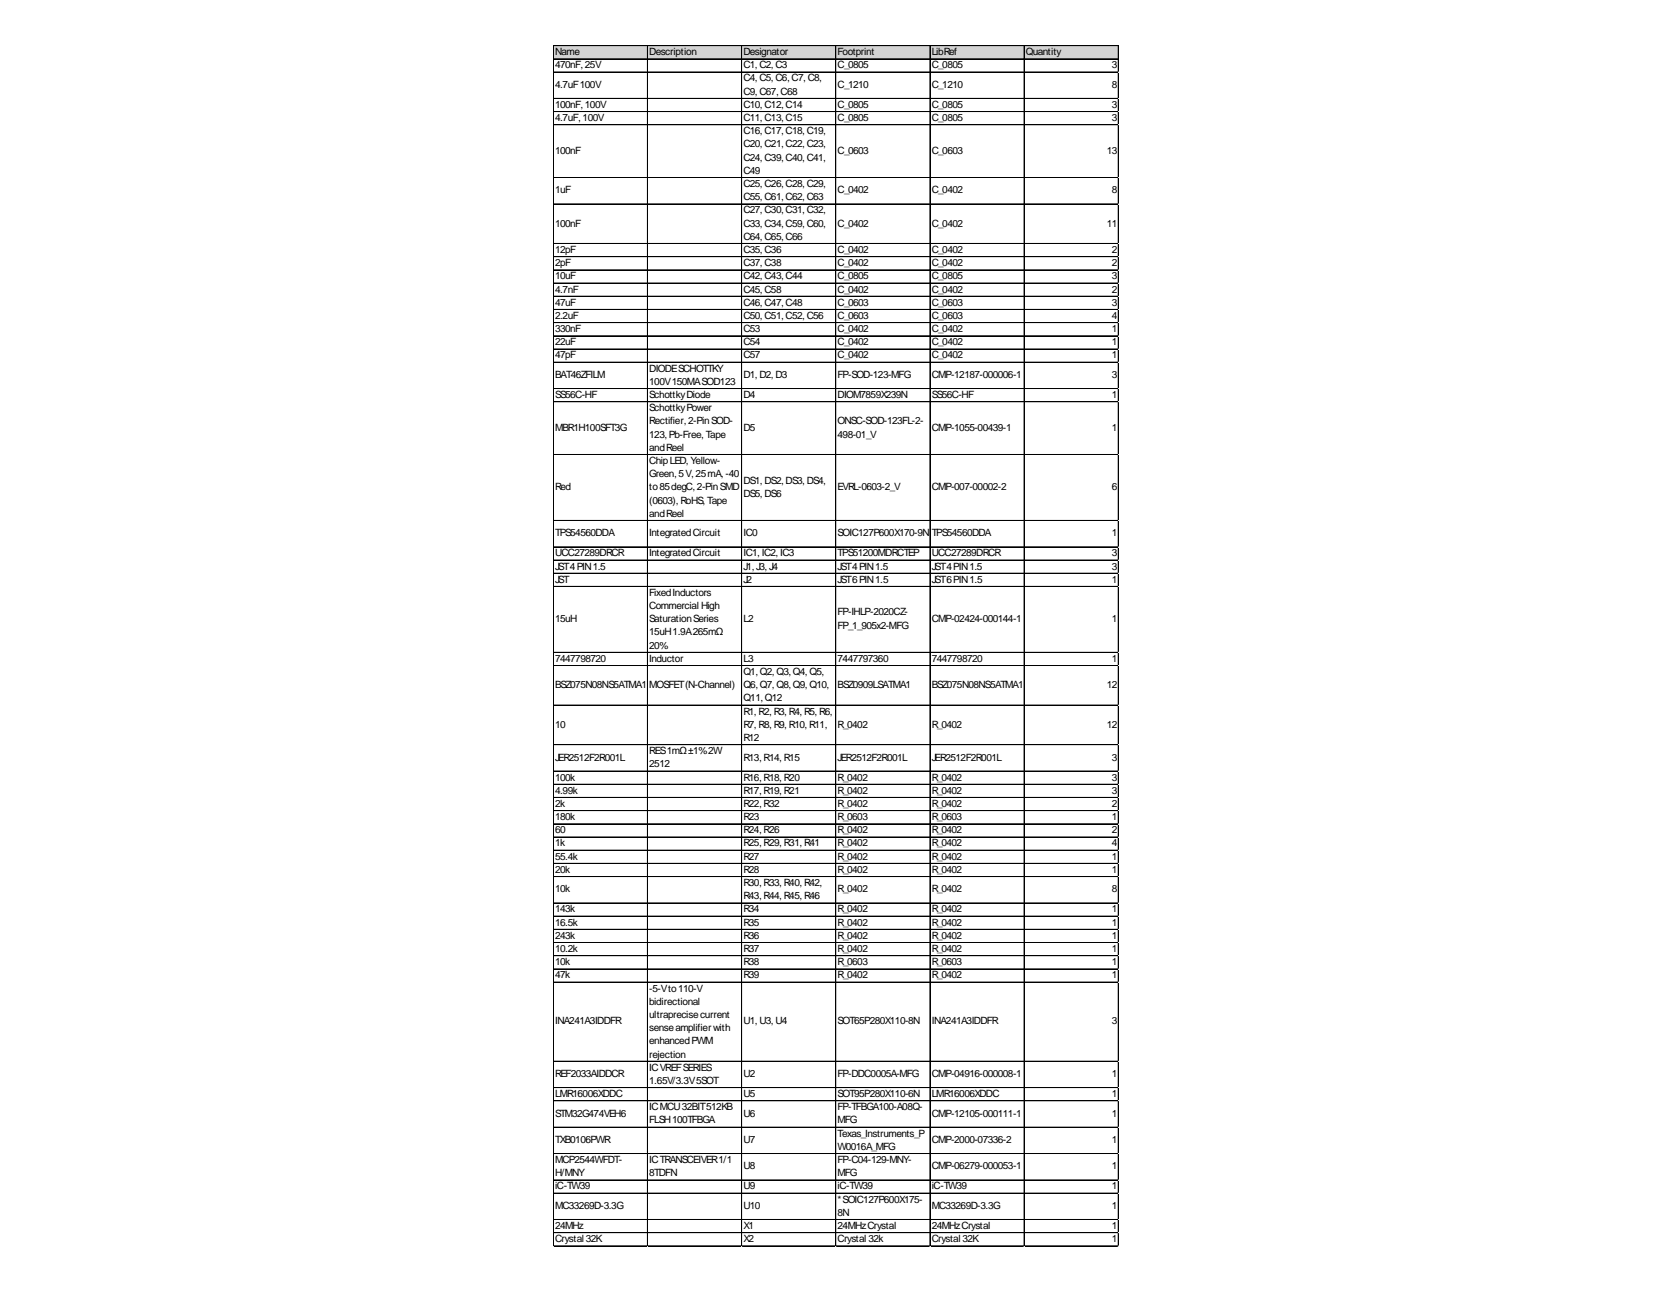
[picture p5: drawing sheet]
<svg xmlns="http://www.w3.org/2000/svg" width="279mm" height="216mm" viewBox="0 0 279 216" stroke-linecap="round" stroke-linejoin="round" font-family="sans-serif">
<defs><g id="words">
<g font-size="1.7">
<text x="92.7" y="9.2">Name</text>
<text x="92.7" y="11.4">470nF, 25V</text>
<text x="108.4" y="9.2">Description</text>
<text x="124.2" y="9.2">Designator</text>
<text x="124.2" y="11.4">C1, C2, C3</text>
<text x="139.9" y="9.2">Footprint</text>
<text x="139.9" y="11.4">C_0805</text>
<text x="155.6" y="9.2">LibRef</text>
<text x="155.6" y="11.4">C_0805</text>
<text x="171.3" y="9.2">Quantity</text>
<text x="185.7" y="11.4">3</text>
<text x="92.7" y="14.7">4.7uF100V</text>
<text x="124.2" y="13.6">C4, C5, C6, C7, C8,</text>
<text x="124.2" y="15.8">C9, C67, C68</text>
<text x="139.9" y="14.7">C_1210</text>
<text x="155.6" y="14.7">C_1210</text>
<text x="185.7" y="14.7">8</text>
<text x="92.7" y="18">100nF, 100V</text>
<text x="92.7" y="20.2">4.7uF, 100V</text>
<text x="124.2" y="18">C10, C12, C14</text>
<text x="124.2" y="20.2">C11, C13, C15</text>
<text x="124.2" y="22.4">C16, C17, C18, C19,</text>
<text x="139.9" y="18">C_0805</text>
<text x="139.9" y="20.2">C_0805</text>
<text x="155.6" y="18">C_0805</text>
<text x="155.6" y="20.2">C_0805</text>
<text x="185.7" y="18">3</text>
<text x="185.7" y="20.2">3</text>
<text x="92.7" y="25.7">100nF</text>
<text x="124.2" y="24.6">C20, C21, C22, C23,</text>
<text x="124.2" y="26.8">C24, C39, C40, C41,</text>
<text x="124.2" y="29">C49</text>
<text x="139.9" y="25.7">C_0603</text>
<text x="155.6" y="25.7">C_0603</text>
<text x="184.9" y="25.7">13</text>
<text x="92.7" y="32.3">1uF</text>
<text x="124.2" y="31.2">C25, C26, C28, C29,</text>
<text x="124.2" y="33.4">C55, C61, C62, C63</text>
<text x="124.2" y="35.6">C27, C30, C31, C32,</text>
<text x="139.9" y="32.3">C_0402</text>
<text x="155.6" y="32.3">C_0402</text>
<text x="185.7" y="32.3">8</text>
<text x="92.7" y="37.8">100nF</text>
<text x="124.2" y="37.8">C33, C34, C59, C60,</text>
<text x="124.2" y="40">C64, C65, C66</text>
<text x="139.9" y="37.8">C_0402</text>
<text x="155.6" y="37.8">C_0402</text>
<text x="184.9" y="37.8">11</text>
<text x="92.7" y="42.2">12pF</text>
<text x="92.7" y="44.4">2pF</text>
<text x="92.7" y="46.6">10uF</text>
<text x="124.2" y="42.2">C35, C36</text>
<text x="124.2" y="44.4">C37, C38</text>
<text x="124.2" y="46.6">C42, C43, C44</text>
<text x="139.9" y="42.2">C_0402</text>
<text x="139.9" y="44.4">C_0402</text>
<text x="139.9" y="46.6">C_0805</text>
<text x="155.6" y="42.2">C_0402</text>
<text x="155.6" y="44.4">C_0402</text>
<text x="155.6" y="46.6">C_0805</text>
<text x="185.7" y="42.2">2</text>
<text x="185.7" y="44.4">2</text>
<text x="185.7" y="46.6">3</text>
<text x="92.7" y="48.8">4.7nF</text>
<text x="92.7" y="51">47uF</text>
<text x="92.7" y="53.3">2.2uF</text>
<text x="124.2" y="48.8">C45, C58</text>
<text x="124.2" y="51">C46, C47, C48</text>
<text x="124.2" y="53.3">C50, C51, C52, C56</text>
<text x="139.9" y="48.8">C_0402</text>
<text x="139.9" y="51">C_0603</text>
<text x="139.9" y="53.3">C_0603</text>
<text x="155.6" y="48.8">C_0402</text>
<text x="155.6" y="51">C_0603</text>
<text x="155.6" y="53.3">C_0603</text>
<text x="185.7" y="48.8">2</text>
<text x="185.7" y="51">3</text>
<text x="185.7" y="53.3">4</text>
<text x="92.7" y="55.5">330nF</text>
<text x="92.7" y="57.7">22uF</text>
<text x="92.7" y="59.9">47pF</text>
<text x="124.2" y="55.5">C53</text>
<text x="124.2" y="57.7">C54</text>
<text x="124.2" y="59.9">C57</text>
<text x="139.9" y="55.5">C_0402</text>
<text x="139.9" y="57.7">C_0402</text>
<text x="139.9" y="59.9">C_0402</text>
<text x="155.6" y="55.5">C_0402</text>
<text x="155.6" y="57.7">C_0402</text>
<text x="155.6" y="59.9">C_0402</text>
<text x="185.7" y="55.5">1</text>
<text x="185.7" y="57.7">1</text>
<text x="185.7" y="59.9">1</text>
<text x="92.7" y="63.1">BAT46ZFILM</text>
<text x="108.4" y="62.1">DIODESCHOTTKY</text>
<text x="108.4" y="64.3">100V150MASOD123</text>
<text x="124.2" y="63.1">D1, D2, D3</text>
<text x="139.9" y="63.1">FP-SOD-123-MFG</text>
<text x="155.6" y="63.1">CMP-12187-000006-1</text>
<text x="185.7" y="63.1">3</text>
<text x="92.7" y="66.5">SS56C-HF</text>
<text x="92.7" y="71.9">MBR1H100SFT3G</text>
<text x="108.4" y="66.5">SchottkyDiode</text>
<text x="108.4" y="68.7">SchottkyPower</text>
<text x="108.4" y="70.9">Rectifier, 2-PinSOD-</text>
<text x="124.2" y="66.5">D4</text>
<text x="124.2" y="71.9">D5</text>
<text x="139.9" y="66.5">DIOM7859X239N</text>
<text x="139.9" y="70.9">ONSC-SOD-123FL-2-</text>
<text x="155.6" y="66.5">SS56C-HF</text>
<text x="155.6" y="71.9">CMP-1055-00439-1</text>
<text x="185.7" y="66.5">1</text>
<text x="185.7" y="71.9">1</text>
<text x="108.4" y="73.1">123, Pb-Free, Tape</text>
<text x="108.4" y="75.3">andReel</text>
<text x="108.4" y="77.5">ChipLED, Yellow-</text>
<text x="139.9" y="73.1">498-01_V</text>
<text x="92.7" y="81.9">Red</text>
<text x="108.4" y="79.7">Green, 5V, 25mA, -40</text>
<text x="108.4" y="81.9">to85degC, 2-PinSMD</text>
<text x="124.2" y="80.7">DS1, DS2, DS3, DS4,</text>
<text x="124.2" y="82.9">DS5, DS6</text>
<text x="139.9" y="81.9">EVRL-0603-2_V</text>
<text x="155.6" y="81.9">CMP-007-00002-2</text>
<text x="185.7" y="81.9">6</text>
<text x="92.7" y="89.6">TPS54560DDA</text>
<text x="108.4" y="84.1">(0603), RoHS, Tape</text>
<text x="108.4" y="86.3">andReel</text>
<text x="108.4" y="89.6">IntegratedCircuit</text>
<text x="124.2" y="89.6">IC0</text>
<text x="139.9" y="89.6">SOIC127P600X170-9N</text>
<text x="155.6" y="89.6">TPS54560DDA</text>
<text x="185.7" y="89.6">1</text>
<text x="92.7" y="92.9">UCC27289DRCR</text>
<text x="92.7" y="95.1">JST4PIN1.5</text>
<text x="108.4" y="92.9">IntegratedCircuit</text>
<text x="124.2" y="92.9">IC1, IC2, IC3</text>
<text x="124.2" y="95.1">J1, J3, J4</text>
<text x="139.9" y="92.9">TPS51200MDRCTEP</text>
<text x="139.9" y="95.1">JST4PIN1.5</text>
<text x="155.6" y="92.9">UCC27289DRCR</text>
<text x="155.6" y="95.1">JST4PIN1.5</text>
<text x="185.7" y="92.9">3</text>
<text x="185.7" y="95.1">3</text>
<text x="92.7" y="97.3">JST</text>
<text x="108.4" y="99.5">FixedInductors</text>
<text x="108.4" y="101.7">Commercial High</text>
<text x="124.2" y="97.3">J2</text>
<text x="139.9" y="97.3">JST6PIN1.5</text>
<text x="155.6" y="97.3">JST6PIN1.5</text>
<text x="185.7" y="97.3">1</text>
<text x="92.7" y="103.9">15uH</text>
<text x="108.4" y="103.9">SaturationSeries</text>
<text x="108.4" y="106.1">15uH1.9A265mΩ</text>
<text x="124.2" y="103.9">L2</text>
<text x="139.9" y="102.8">FP-IHLP-2020CZ-</text>
<text x="139.9" y="105">FP_1_905x2-MFG</text>
<text x="155.6" y="103.9">CMP-02424-000144-1</text>
<text x="185.7" y="103.9">1</text>
<text x="92.7" y="110.5">7447798720</text>
<text x="108.4" y="108.3">20%</text>
<text x="108.4" y="110.5">Inductor</text>
<text x="124.2" y="110.5">L3</text>
<text x="124.2" y="112.7">Q1, Q2, Q3, Q4, Q5,</text>
<text x="139.9" y="110.5">7447797360</text>
<text x="155.6" y="110.5">7447798720</text>
<text x="185.7" y="110.5">1</text>
<text x="92.7" y="114.9">BSZ075N08NS5ATMA1</text>
<text x="108.4" y="114.9">MOSFET(N-Channel)</text>
<text x="124.2" y="114.9">Q6, Q7, Q8, Q9, Q10,</text>
<text x="124.2" y="117.1">Q11, Q12</text>
<text x="124.2" y="119.3">R1, R2, R3, R4, R5, R6,</text>
<text x="139.9" y="114.9">BSZ0909LSATMA1</text>
<text x="155.6" y="114.9">BSZ075N08NS5ATMA1</text>
<text x="184.9" y="114.9">12</text>
<text x="92.7" y="121.5">10</text>
<text x="108.4" y="125.9">RES1mΩ±1%2W</text>
<text x="124.2" y="121.5">R7, R8, R9, R10, R11,</text>
<text x="124.2" y="123.7">R12</text>
<text x="139.9" y="121.5">R_0402</text>
<text x="155.6" y="121.5">R_0402</text>
<text x="184.9" y="121.5">12</text>
<text x="92.7" y="127">JER2512F2R001L</text>
<text x="92.7" y="130.3">100k</text>
<text x="108.4" y="128.1">2512</text>
<text x="124.2" y="127">R13, R14, R15</text>
<text x="124.2" y="130.3">R16, R18, R20</text>
<text x="139.9" y="127">JER2512F2R001L</text>
<text x="139.9" y="130.3">R_0402</text>
<text x="155.6" y="127">JER2512F2R001L</text>
<text x="155.6" y="130.3">R_0402</text>
<text x="185.7" y="127">3</text>
<text x="185.7" y="130.3">3</text>
<text x="92.7" y="132.5">4.99k</text>
<text x="92.7" y="134.7">2k</text>
<text x="92.7" y="136.9">180k</text>
<text x="124.2" y="132.5">R17, R19, R21</text>
<text x="124.2" y="134.7">R22, R32</text>
<text x="124.2" y="136.9">R23</text>
<text x="139.9" y="132.5">R_0402</text>
<text x="139.9" y="134.7">R_0402</text>
<text x="139.9" y="136.9">R_0603</text>
<text x="155.6" y="132.5">R_0402</text>
<text x="155.6" y="134.7">R_0402</text>
<text x="155.6" y="136.9">R_0603</text>
<text x="185.7" y="132.5">3</text>
<text x="185.7" y="134.7">2</text>
<text x="185.7" y="136.9">1</text>
<text x="92.7" y="139.1">60</text>
<text x="92.7" y="141.3">1k</text>
<text x="92.7" y="143.5">55.4k</text>
<text x="124.2" y="139.1">R24, R26</text>
<text x="124.2" y="141.3">R25, R29, R31, R41</text>
<text x="124.2" y="143.5">R27</text>
<text x="139.9" y="139.1">R_0402</text>
<text x="139.9" y="141.3">R_0402</text>
<text x="139.9" y="143.5">R_0402</text>
<text x="155.6" y="139.1">R_0402</text>
<text x="155.6" y="141.3">R_0402</text>
<text x="155.6" y="143.5">R_0402</text>
<text x="185.7" y="139.1">2</text>
<text x="185.7" y="141.3">4</text>
<text x="185.7" y="143.5">1</text>
<text x="92.7" y="145.7">20k</text>
<text x="92.7" y="149">10k</text>
<text x="124.2" y="145.7">R28</text>
<text x="124.2" y="147.9">R30, R33, R40, R42,</text>
<text x="139.9" y="145.7">R_0402</text>
<text x="139.9" y="149">R_0402</text>
<text x="155.6" y="145.7">R_0402</text>
<text x="155.6" y="149">R_0402</text>
<text x="185.7" y="145.7">1</text>
<text x="185.7" y="149">8</text>
<text x="92.7" y="152.4">143k</text>
<text x="92.7" y="154.6">16.5k</text>
<text x="124.2" y="150.2">R43, R44, R45, R46</text>
<text x="124.2" y="152.4">R34</text>
<text x="124.2" y="154.6">R35</text>
<text x="139.9" y="152.4">R_0402</text>
<text x="139.9" y="154.6">R_0402</text>
<text x="155.6" y="152.4">R_0402</text>
<text x="155.6" y="154.6">R_0402</text>
<text x="185.7" y="152.4">1</text>
<text x="185.7" y="154.6">1</text>
<text x="92.7" y="156.8">243k</text>
<text x="92.7" y="159">10.2k</text>
<text x="92.7" y="161.2">10k</text>
<text x="124.2" y="156.8">R36</text>
<text x="124.2" y="159">R37</text>
<text x="124.2" y="161.2">R38</text>
<text x="139.9" y="156.8">R_0402</text>
<text x="139.9" y="159">R_0402</text>
<text x="139.9" y="161.2">R_0603</text>
<text x="155.6" y="156.8">R_0402</text>
<text x="155.6" y="159">R_0402</text>
<text x="155.6" y="161.2">R_0603</text>
<text x="185.7" y="156.8">1</text>
<text x="185.7" y="159">1</text>
<text x="185.7" y="161.2">1</text>
<text x="92.7" y="163.4">47k</text>
<text x="108.4" y="165.6">-5-Vto110-V</text>
<text x="108.4" y="167.8">bidirectional</text>
<text x="124.2" y="163.4">R39</text>
<text x="139.9" y="163.4">R_0402</text>
<text x="155.6" y="163.4">R_0402</text>
<text x="185.7" y="163.4">1</text>
<text x="92.7" y="171">INA241A3IDDFR</text>
<text x="108.4" y="170">ultraprecisecurrent</text>
<text x="108.4" y="172.2">senseamplifierwith</text>
<text x="124.2" y="171">U1, U3, U4</text>
<text x="139.9" y="171">SOT65P280X110-8N</text>
<text x="155.6" y="171">INA241A3IDDFR</text>
<text x="185.7" y="171">3</text>
<text x="92.7" y="179.8">REF2033AIDDCR</text>
<text x="108.4" y="174.4">enhancedPWM</text>
<text x="108.4" y="176.6">rejection</text>
<text x="108.4" y="178.8">ICVREFSERIES</text>
<text x="124.2" y="179.8">U2</text>
<text x="139.9" y="179.8">FP-DDC0005A-MFG</text>
<text x="155.6" y="179.8">CMP-04916-000008-1</text>
<text x="185.7" y="179.8">1</text>
<text x="92.7" y="183.2">LMR16006XDDC</text>
<text x="108.4" y="181">1.65V/3.3V5SOT</text>
<text x="108.4" y="185.4">ICMCU32BIT512KB</text>
<text x="124.2" y="183.2">U5</text>
<text x="139.9" y="183.2">SOT95P280X110-6N</text>
<text x="139.9" y="185.4">FP-TFBGA100-A08Q-</text>
<text x="155.6" y="183.2">LMR16006XDDC</text>
<text x="185.7" y="183.2">1</text>
<text x="92.7" y="186.5">STM32G474VEH6</text>
<text x="92.7" y="190.9">TXB0106PWR</text>
<text x="108.4" y="187.6">FLSH100TFBGA</text>
<text x="124.2" y="186.5">U6</text>
<text x="124.2" y="190.9">U7</text>
<text x="139.9" y="187.6">MFG</text>
<text x="139.9" y="189.8">Texas_Instruments_P</text>
<text x="139.9" y="192">W0016A_MFG</text>
<text x="155.6" y="186.5">CMP-12105-000111-1</text>
<text x="155.6" y="190.9">CMP-2000-07336-2</text>
<text x="185.7" y="186.5">1</text>
<text x="185.7" y="190.9">1</text>
<text x="92.7" y="194.2">MCP2544WFDT-</text>
<text x="92.7" y="196.4">H/MNY</text>
<text x="108.4" y="194.2">ICTRANSCEIVER1/1</text>
<text x="108.4" y="196.4">8TDFN</text>
<text x="124.2" y="195.3">U8</text>
<text x="139.9" y="194.2">FP-C04-129-MNY-</text>
<text x="139.9" y="196.4">MFG</text>
<text x="155.6" y="195.3">CMP-06279-000053-1</text>
<text x="185.7" y="195.3">1</text>
<text x="92.7" y="198.6">iC-TW39</text>
<text x="92.7" y="201.9">MC33269D-3.3G</text>
<text x="124.2" y="198.6">U9</text>
<text x="124.2" y="201.9">U10</text>
<text x="139.9" y="198.6">iC-TW39</text>
<text x="139.9" y="200.8">*SOIC127P600X175-</text>
<text x="139.9" y="203">8N</text>
<text x="155.6" y="198.6">iC-TW39</text>
<text x="155.6" y="201.9">MC33269D-3.3G</text>
<text x="185.7" y="198.6">1</text>
<text x="185.7" y="201.9">1</text>
<text x="92.7" y="205.2">24MHz</text>
<text x="92.7" y="207.4">Crystal 32K</text>
<text x="124.2" y="205.2">X1</text>
<text x="124.2" y="207.4">X2</text>
<text x="139.9" y="205.2">24MHzCrystal</text>
<text x="139.9" y="207.4">Crystal 32k</text>
<text x="155.6" y="205.2">24MHzCrystal</text>
<text x="155.6" y="207.4">Crystal 32K</text>
<text x="185.7" y="205.2">1</text>
<text x="185.7" y="207.4">1</text>
</g>
</g></defs>
<path d="M92.4 7.6h94.5v2.3h-94.5z" fill="#d3d3d3"/>
<g fill="none" stroke="#000" stroke-width=".17">
<path d="M92.4 7.6v200.5M92.5 7.6h94.3M92.5 7.7h94.3M92.5 9.8h94.3M92.5 9.9h94.3M92.5 12h94.3M92.5 12.1h94.3M92.5 16.4h94.3M92.5 16.5h94.3M92.5 18.6h94.3M92.5 18.7h94.3M108.1 7.7v200.4"/>
<path d="M108.2 7.7v200.4M123.8 7.7v200.4M123.9 7.7v200.4M139.6 7.7v200.4M155.3 7.7v200.4M171 7.7v200.4M171.1 7.7v200.4M186.8 7.7v200.4M92.5 20.8h94.3M92.5 20.9h94.3M92.5 29.6h94.3M92.5 29.7h94.3"/>
<path d="M92.5 34h94.3M92.5 34.1h94.3M92.5 40.7h94.3M92.5 42.9h94.3M92.5 45.1h94.3M92.5 47.3h94.3M92.5 49.5h94.3M92.5 51.7h94.3M92.5 53.9h94.3M92.5 56.1h94.3M92.5 58.3h94.3M92.5 60.5h94.3"/>
<path d="M92.5 64.9h94.3M92.5 67.1h94.3M92.5 75.9h94.3M92.5 86.9h94.3M92.5 91.3h94.3M92.5 93.5h94.3M92.5 95.7h94.3M92.5 97.9h94.3M92.5 108.9h94.3M92.5 109h94.3M92.5 111.1h94.3M92.5 117.7h94.3"/>
<path d="M92.5 117.8h94.3M92.5 124.3h94.3M92.5 124.4h94.3M92.5 128.7h94.3M92.5 130.9h94.3M92.5 131h94.3M92.5 133.1h94.3M92.5 133.2h94.3M92.5 135.4h94.3M92.5 137.6h94.3M92.5 139.8h94.3M92.5 142h94.3"/>
<path d="M92.5 144.2h94.3M92.5 146.4h94.3M92.5 150.8h94.3M92.5 153h94.3M92.5 155.2h94.3M92.5 157.4h94.3M92.5 159.6h94.3M92.5 161.8h94.3M92.5 164h94.3M92.5 177.2h94.3M92.5 181.6h94.3M92.5 183.8h94.3"/>
<path d="M92.5 188.2h94.3M92.5 192.6h94.3M92.5 197h94.3M92.5 197.1h94.3M92.5 199.2h94.3M92.5 203.6h94.3M92.5 203.7h94.3M92.5 205.8h94.3M92.5 205.9h94.3M92.5 208h94.3"/>
</g>
<path d="M92.4 208.1v.1" fill="none" stroke="#e0e0e0" stroke-width=".17"/>
<path d="M92.4 208.1l.1 .1z" fill="#e0e0e0"/>
<path d="M108.1 208.1v.1" fill="none" stroke="#e0e0e0" stroke-width=".17"/>
<path d="M108.1 208.1l.1 .1z" fill="#e0e0e0"/>
<path d="M123.8 208.1v.1" fill="none" stroke="#e0e0e0" stroke-width=".17"/>
<path d="M123.8 208.1l.1 .1z" fill="#e0e0e0"/>
<path d="M139.6 208.1v.1" fill="none" stroke="#e0e0e0" stroke-width=".17"/>
<path d="M139.6 208.1l.1 .1z" fill="#e0e0e0"/>
<path d="M155.3 208.1v.1" fill="none" stroke="#e0e0e0" stroke-width=".17"/>
<path d="M155.3 208.1l.1 .1z" fill="#e0e0e0"/>
<path d="M171 208.1v.1" fill="none" stroke="#e0e0e0" stroke-width=".17"/>
<path d="M171 208.1l.1 .1z" fill="#e0e0e0"/>
<path d="M186.8 208.1v.1" fill="none" stroke="#e0e0e0" stroke-width=".17"/>
<path d="M186.8 208.1v.1z" fill="#e0e0e0"/>
<path d="M186.8 12h.1" fill="none" stroke="#e0e0e0" stroke-width=".17"/>
<path d="M186.8 12l.1 .1z" fill="#e0e0e0"/>
<path d="M186.8 16.4h.1" fill="none" stroke="#e0e0e0" stroke-width=".17"/>
<path d="M186.8 16.4l.1 .1z" fill="#e0e0e0"/>
<path d="M186.8 18.6h.1" fill="none" stroke="#e0e0e0" stroke-width=".17"/>
<path d="M186.8 18.6l.1 .1z" fill="#e0e0e0"/>
<path d="M186.8 20.8h.1" fill="none" stroke="#e0e0e0" stroke-width=".17"/>
<path d="M186.8 20.8l.1 .1z" fill="#e0e0e0"/>
<path d="M186.8 29.6h.1" fill="none" stroke="#e0e0e0" stroke-width=".17"/>
<path d="M186.8 29.6l.1 .1z" fill="#e0e0e0"/>
<path d="M186.8 34h.1" fill="none" stroke="#e0e0e0" stroke-width=".17"/>
<path d="M186.8 34l.1 .1z" fill="#e0e0e0"/>
<path d="M186.8 40.7h.1" fill="none" stroke="#e0e0e0" stroke-width=".17"/>
<path d="M186.8 40.7h.1z" fill="#e0e0e0"/>
<path d="M186.8 42.9h.1" fill="none" stroke="#e0e0e0" stroke-width=".17"/>
<path d="M186.8 42.9h.1z" fill="#e0e0e0"/>
<path d="M186.8 45.1h.1" fill="none" stroke="#e0e0e0" stroke-width=".17"/>
<path d="M186.8 45.1h.1z" fill="#e0e0e0"/>
<path d="M186.8 47.3h.1" fill="none" stroke="#e0e0e0" stroke-width=".17"/>
<path d="M186.8 47.3h.1z" fill="#e0e0e0"/>
<path d="M186.8 49.5h.1" fill="none" stroke="#e0e0e0" stroke-width=".17"/>
<path d="M186.8 49.5h.1z" fill="#e0e0e0"/>
<path d="M186.8 51.7h.1" fill="none" stroke="#e0e0e0" stroke-width=".17"/>
<path d="M186.8 51.7h.1z" fill="#e0e0e0"/>
<path d="M186.8 53.9h.1" fill="none" stroke="#e0e0e0" stroke-width=".17"/>
<path d="M186.8 53.9h.1z" fill="#e0e0e0"/>
<path d="M186.8 56.1h.1" fill="none" stroke="#e0e0e0" stroke-width=".17"/>
<path d="M186.8 56.1h.1z" fill="#e0e0e0"/>
<path d="M186.8 58.3h.1" fill="none" stroke="#e0e0e0" stroke-width=".17"/>
<path d="M186.8 58.3h.1z" fill="#e0e0e0"/>
<path d="M186.8 60.5h.1" fill="none" stroke="#e0e0e0" stroke-width=".17"/>
<path d="M186.8 60.5h.1z" fill="#e0e0e0"/>
<path d="M186.8 64.9h.1" fill="none" stroke="#e0e0e0" stroke-width=".17"/>
<path d="M186.8 64.9l.1 .1z" fill="#e0e0e0"/>
<path d="M186.8 67.1h.1" fill="none" stroke="#e0e0e0" stroke-width=".17"/>
<path d="M186.8 67.1l.1 .1z" fill="#e0e0e0"/>
<path d="M186.8 75.9h.1" fill="none" stroke="#e0e0e0" stroke-width=".17"/>
<path d="M186.8 75.9l.1 .1z" fill="#e0e0e0"/>
<path d="M186.8 86.9h.1" fill="none" stroke="#e0e0e0" stroke-width=".17"/>
<path d="M186.8 86.9l.1 .1z" fill="#e0e0e0"/>
<path d="M186.8 91.3h.1" fill="none" stroke="#e0e0e0" stroke-width=".17"/>
<path d="M186.8 91.3l.1 .1z" fill="#e0e0e0"/>
<path d="M186.8 93.5h.1" fill="none" stroke="#e0e0e0" stroke-width=".17"/>
<path d="M186.8 93.5l.1 .1z" fill="#e0e0e0"/>
<path d="M186.8 95.7h.1" fill="none" stroke="#e0e0e0" stroke-width=".17"/>
<path d="M186.8 95.7l.1 .1z" fill="#e0e0e0"/>
<path d="M186.8 97.9h.1" fill="none" stroke="#e0e0e0" stroke-width=".17"/>
<path d="M186.8 97.9l.1 .1z" fill="#e0e0e0"/>
<path d="M186.8 108.9h.1" fill="none" stroke="#e0e0e0" stroke-width=".17"/>
<path d="M186.8 108.9l.1 .1z" fill="#e0e0e0"/>
<path d="M186.8 111.1h.1" fill="none" stroke="#e0e0e0" stroke-width=".17"/>
<path d="M186.8 111.1l.1 .1z" fill="#e0e0e0"/>
<path d="M186.8 117.7h.1" fill="none" stroke="#e0e0e0" stroke-width=".17"/>
<path d="M186.8 117.7l.1 .1z" fill="#e0e0e0"/>
<path d="M186.8 124.3h.1" fill="none" stroke="#e0e0e0" stroke-width=".17"/>
<path d="M186.8 124.3l.1 .1z" fill="#e0e0e0"/>
<path d="M186.8 128.7h.1" fill="none" stroke="#e0e0e0" stroke-width=".17"/>
<path d="M186.8 128.7l.1 .1z" fill="#e0e0e0"/>
<path d="M186.8 130.9h.1" fill="none" stroke="#e0e0e0" stroke-width=".17"/>
<path d="M186.8 130.9l.1 .1z" fill="#e0e0e0"/>
<path d="M186.8 133.1h.1" fill="none" stroke="#e0e0e0" stroke-width=".17"/>
<path d="M186.8 133.1l.1 .1z" fill="#e0e0e0"/>
<path d="M186.8 135.4h.1" fill="none" stroke="#e0e0e0" stroke-width=".17"/>
<path d="M186.8 135.4h.1z" fill="#e0e0e0"/>
<path d="M186.8 137.6h.1" fill="none" stroke="#e0e0e0" stroke-width=".17"/>
<path d="M186.8 137.6h.1z" fill="#e0e0e0"/>
<path d="M186.8 139.8h.1" fill="none" stroke="#e0e0e0" stroke-width=".17"/>
<path d="M186.8 139.8h.1z" fill="#e0e0e0"/>
<path d="M186.8 142h.1" fill="none" stroke="#e0e0e0" stroke-width=".17"/>
<path d="M186.8 142h.1z" fill="#e0e0e0"/>
<path d="M186.8 144.2h.1" fill="none" stroke="#e0e0e0" stroke-width=".17"/>
<path d="M186.8 144.2h.1z" fill="#e0e0e0"/>
<path d="M186.8 146.4h.1" fill="none" stroke="#e0e0e0" stroke-width=".17"/>
<path d="M186.8 146.4h.1z" fill="#e0e0e0"/>
<path d="M186.8 150.8h.1" fill="none" stroke="#e0e0e0" stroke-width=".17"/>
<path d="M186.8 150.8h.1z" fill="#e0e0e0"/>
<path d="M186.8 153h.1" fill="none" stroke="#e0e0e0" stroke-width=".17"/>
<path d="M186.8 153h.1z" fill="#e0e0e0"/>
<path d="M186.8 155.2h.1" fill="none" stroke="#e0e0e0" stroke-width=".17"/>
<path d="M186.8 155.2h.1z" fill="#e0e0e0"/>
<path d="M186.8 157.4h.1" fill="none" stroke="#e0e0e0" stroke-width=".17"/>
<path d="M186.8 157.4h.1z" fill="#e0e0e0"/>
<path d="M186.8 159.6h.1" fill="none" stroke="#e0e0e0" stroke-width=".17"/>
<path d="M186.8 159.6l.1 .1z" fill="#e0e0e0"/>
<path d="M186.8 161.8h.1" fill="none" stroke="#e0e0e0" stroke-width=".17"/>
<path d="M186.8 161.8l.1 .1z" fill="#e0e0e0"/>
<path d="M186.8 164h.1" fill="none" stroke="#e0e0e0" stroke-width=".17"/>
<path d="M186.8 164l.1 .1z" fill="#e0e0e0"/>
<path d="M186.8 177.2h.1" fill="none" stroke="#e0e0e0" stroke-width=".17"/>
<path d="M186.8 177.2l.1 .1z" fill="#e0e0e0"/>
<path d="M186.8 181.6h.1" fill="none" stroke="#e0e0e0" stroke-width=".17"/>
<path d="M186.8 181.6l.1 .1z" fill="#e0e0e0"/>
<path d="M186.8 183.8h.1" fill="none" stroke="#e0e0e0" stroke-width=".17"/>
<path d="M186.8 183.8l.1 .1z" fill="#e0e0e0"/>
<path d="M186.8 188.2h.1" fill="none" stroke="#e0e0e0" stroke-width=".17"/>
<path d="M186.8 188.2l.1 .1z" fill="#e0e0e0"/>
<path d="M186.8 192.6h.1" fill="none" stroke="#e0e0e0" stroke-width=".17"/>
<path d="M186.8 192.6l.1 .1z" fill="#e0e0e0"/>
<path d="M186.8 197h.1" fill="none" stroke="#e0e0e0" stroke-width=".17"/>
<path d="M186.8 197l.1 .1z" fill="#e0e0e0"/>
<path d="M186.8 199.2h.1" fill="none" stroke="#e0e0e0" stroke-width=".17"/>
<path d="M186.8 199.2l.1 .1z" fill="#e0e0e0"/>
<path d="M186.8 203.6h.1" fill="none" stroke="#e0e0e0" stroke-width=".17"/>
<path d="M186.8 203.6l.1 .1z" fill="#e0e0e0"/>
<path d="M186.8 205.8h.1" fill="none" stroke="#e0e0e0" stroke-width=".17"/>
<path d="M186.8 205.8l.1 .1z" fill="#e0e0e0"/>
<path d="M186.8 208h.1" fill="none" stroke="#e0e0e0" stroke-width=".17"/>
<path d="M186.8 208l.1 .1z" fill="#e0e0e0"/>
<use href="#words"/>
</svg>
